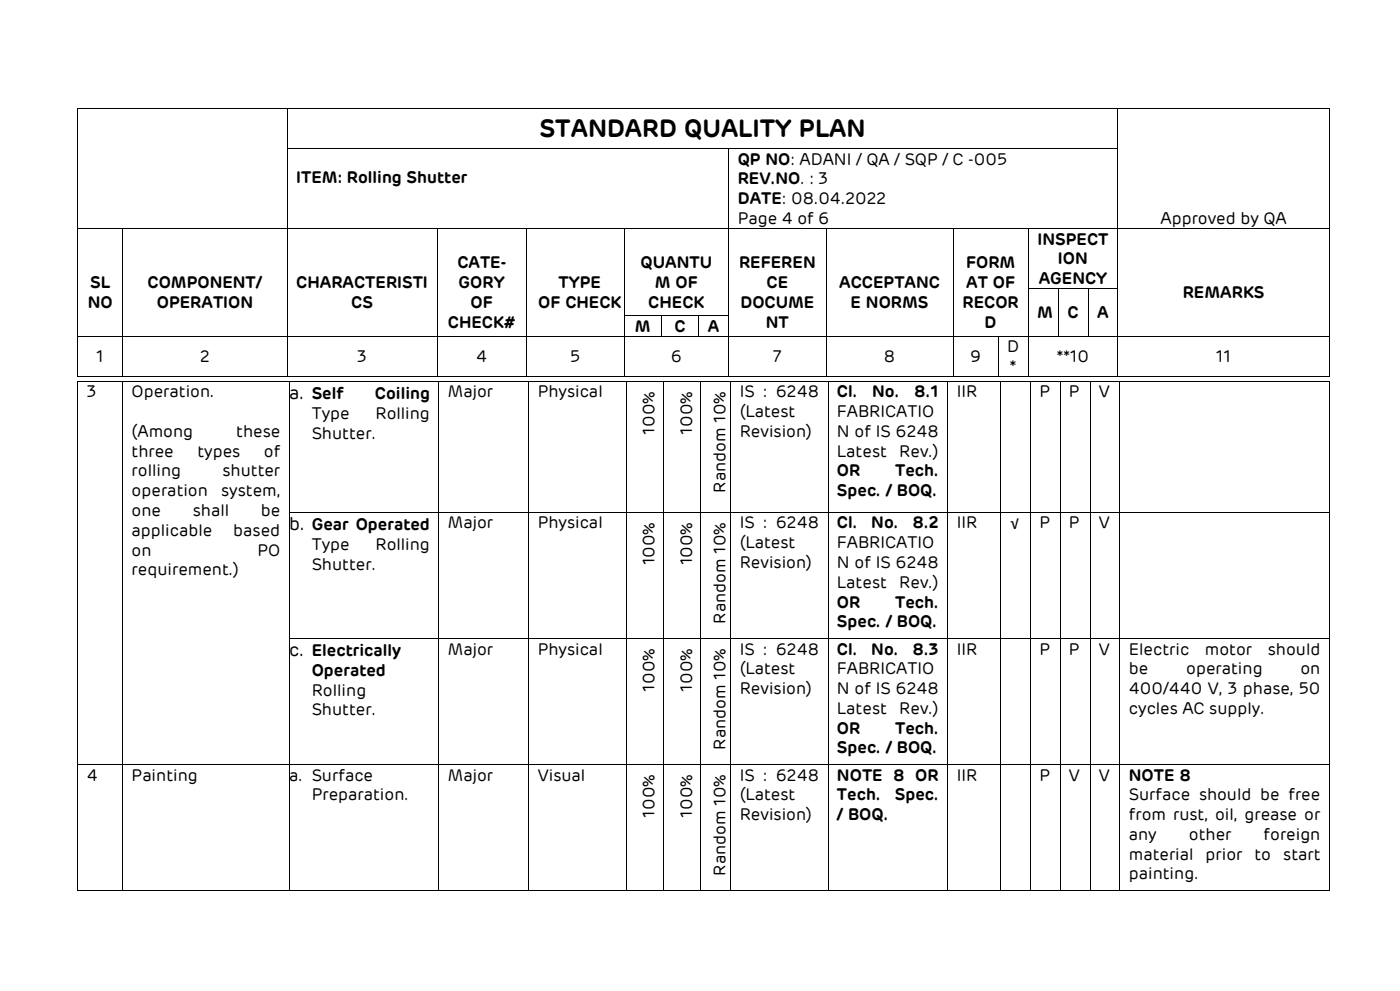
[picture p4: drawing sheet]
<svg xmlns="http://www.w3.org/2000/svg" width="297mm" height="210mm" viewBox="0 0 297 210" stroke-linecap="round" stroke-linejoin="round" font-family="sans-serif">
<defs><g id="words">
<text font-size="5.3" x="114.4" y="29">STANDARD QUALITY PLAN</text>
<g font-size="3.9">
<text x="61.4" y="84.5">a. Self</text>
<text x="61.4" y="112.3">b. Gear Operated</text>
<text x="61.4" y="139">c. Electrically</text>
</g>
<g font-size="3.5">
<text x="156.5" y="34.9">QP NO: ADANI / QA / SQP / C -005</text>
<text x="62.8" y="38.9">ITEM: Rolling Shutter</text>
<text x="156.5" y="39.1">REV.NO. : 3</text>
<text x="156.5" y="43.3">DATE: 08.04.2022</text>
<text x="156.5" y="47.5">Page 4 of 6</text>
<text x="246.2" y="47.5">Approved by QA</text>
<text x="220.1" y="51.8">INSPECT</text>
<text x="97" y="56.9">CATE-</text>
<text x="135.9" y="56.8">QUANTU</text>
<text x="156.8" y="56.9">REFEREN</text>
<text x="204.9" y="56.9">FORM</text>
<text x="224.5" y="56">ION</text>
<text x="18.6" y="65.3">NO</text>
<text x="19.1" y="61.1">SL</text>
<text x="31.3" y="61.1">COMPONENT/</text>
<text x="33.3" y="65.3">OPERATION</text>
<text x="62.8" y="61.1">CHARACTERISTI</text>
<text x="74.5" y="65.3">CS</text>
<text x="97.3" y="61.1">GORY</text>
<text x="99.8" y="65.3">OF</text>
<text x="114.2" y="65.3">OF CHECK</text>
<text x="118.5" y="61.1">TYPE</text>
<text x="137.5" y="65.2">CHECK</text>
<text x="138.9" y="61">M OF</text>
<text x="157.1" y="65.3">DOCUME</text>
<text x="162.6" y="61.1">CE</text>
<text x="178.1" y="61.1">ACCEPTANC</text>
<text x="180.5" y="65.3">E NORMS</text>
<text x="204.2" y="65.3">RECOR</text>
<text x="205" y="61.1">AT OF</text>
<text x="220.4" y="60.2">AGENCY</text>
<text x="250.9" y="63.2">REMARKS</text>
<text x="95" y="69.5">CHECK#</text>
<text x="134.7" y="70.3">M</text>
<text x="143.1" y="70.3">C</text>
<text x="150.2" y="70.3">A</text>
<text x="162.5" y="69.5">NT</text>
<text x="208.9" y="69.5">D</text>
<text x="220" y="67.5">M</text>
<text x="226.4" y="67.5">C</text>
<text x="232.7" y="67.5">A</text>
<text x="20.4" y="76.8">1</text>
<text x="42.4" y="76.8">2</text>
<text x="75.8" y="76.8">3</text>
<text x="101" y="76.8">4</text>
<text x="121" y="76.8">5</text>
<text x="142.3" y="76.8">6</text>
<text x="164" y="76.8">7</text>
<text x="187.5" y="76.8">8</text>
<text x="205.8" y="76.8">9</text>
<text x="213.7" y="74.7">D</text>
<text x="224.2" y="76.8">**10</text>
<text x="258" y="76.8">11</text>
<text x="214.2" y="78.9">*</text>
<text x="18.4" y="84.2">3</text>
<text x="27.9" y="84.2">Operation.</text>
<text x="66.1" y="88.8">Type</text>
<text x="79.5" y="84.5">Coiling</text>
<text x="79.7" y="88.8">Rolling</text>
<text x="95" y="84.2">Major</text>
<text x="114.1" y="84.2">Physical</text>
<text x="156.9" y="84.2">IS : 6248</text>
<text x="156.9" y="88.4">(Latest</text>
<text x="177.6" y="84.2">Cl.</text>
<text x="177.6" y="88.4">FABRICATIO</text>
<text x="185" y="84.2">No.</text>
<text x="193.9" y="84.2">8.1</text>
<text x="203" y="84.2">IIR</text>
<text x="220.6" y="84.2">P</text>
<text x="226.8" y="84.2">P</text>
<text x="233.1" y="84.2">V</text>
<text x="27.9" y="92.6">(Among</text>
<text x="50.1" y="92.6">these</text>
<text x="66.1" y="92.9">Shutter.</text>
<text x="138.9" y="92.1" transform="rotate(-90 138.9 92.1)">100%</text>
<text x="146.8" y="92.1" transform="rotate(-90 146.8 92.1)">100%</text>
<text x="156.9" y="92.6">Revision)</text>
<text x="177.6" y="92.6">N of IS 6248</text>
<text x="27.9" y="96.8">three</text>
<text x="27.9" y="101">rolling</text>
<text x="41.9" y="96.8">types</text>
<text x="47.2" y="101">shutter</text>
<text x="56" y="96.8">of</text>
<text x="177.6" y="96.8">Latest</text>
<text x="177.6" y="101">OR</text>
<text x="189.9" y="101">Tech.</text>
<text x="190.8" y="96.8">Rev.)</text>
<text x="27.9" y="105.2">operation</text>
<text x="46.9" y="105.2">system,</text>
<text x="153.9" y="104.4" transform="rotate(-90 153.9 104.4)">Random 10%</text>
<text x="177.6" y="105.2">Spec. / BOQ.</text>
<text x="27.9" y="109.4">one</text>
<text x="27.9" y="113.6">applicable</text>
<text x="40.9" y="109.4">shall</text>
<text x="49.5" y="113.6">based</text>
<text x="55.3" y="109.4">be</text>
<text x="95" y="112">Major</text>
<text x="114.1" y="112">Physical</text>
<text x="156.9" y="112">IS : 6248</text>
<text x="177.6" y="112">Cl.</text>
<text x="184.8" y="112">No.</text>
<text x="193.6" y="112">8.2</text>
<text x="203" y="112">IIR</text>
<text x="214.5" y="112">√</text>
<text x="220.6" y="112">P</text>
<text x="226.8" y="112">P</text>
<text x="233.1" y="112">V</text>
<text x="27.9" y="117.8">on</text>
<text x="54.6" y="117.8">PO</text>
<text x="66.1" y="116.5">Type</text>
<text x="79.7" y="116.5">Rolling</text>
<text x="138.9" y="119.8" transform="rotate(-90 138.9 119.8)">100%</text>
<text x="146.8" y="119.8" transform="rotate(-90 146.8 119.8)">100%</text>
<text x="156.9" y="116.2">(Latest</text>
<text x="177.6" y="116.2">FABRICATIO</text>
<text x="27.9" y="121.9">requirement.)</text>
<text x="66.1" y="120.7">Shutter.</text>
<text x="156.9" y="120.4">Revision)</text>
<text x="177.6" y="120.4">N of IS 6248</text>
<text x="177.6" y="124.6">Latest</text>
<text x="190.8" y="124.6">Rev.)</text>
<text x="177.6" y="128.8">OR</text>
<text x="189.9" y="128.8">Tech.</text>
<text x="153.9" y="132.2" transform="rotate(-90 153.9 132.2)">Random 10%</text>
<text x="177.6" y="132.9">Spec. / BOQ.</text>
<text x="66.1" y="143.2">Operated</text>
<text x="95" y="138.7">Major</text>
<text x="114.1" y="138.7">Physical</text>
<text x="156.9" y="138.7">IS : 6248</text>
<text x="156.9" y="142.9">(Latest</text>
<text x="177.6" y="138.7">Cl.</text>
<text x="177.6" y="142.9">FABRICATIO</text>
<text x="184.8" y="138.7">No.</text>
<text x="193.6" y="138.7">8.3</text>
<text x="203" y="138.7">IIR</text>
<text x="220.6" y="138.7">P</text>
<text x="226.8" y="138.7">P</text>
<text x="233.1" y="138.7">V</text>
<text x="239.5" y="138.7">Electric</text>
<text x="239.5" y="142.9">be</text>
<text x="251.7" y="142.9">operating</text>
<text x="255.6" y="138.7">motor</text>
<text x="269" y="138.7">should</text>
<text x="275.9" y="142.9">on</text>
<text x="66.1" y="147.4">Rolling</text>
<text x="138.9" y="146.6" transform="rotate(-90 138.9 146.6)">100%</text>
<text x="146.8" y="146.6" transform="rotate(-90 146.8 146.6)">100%</text>
<text x="156.9" y="147.1">Revision)</text>
<text x="177.6" y="147.1">N of IS 6248</text>
<text x="239.5" y="147.1">400/440 V, 3 phase, 50</text>
<text x="66.1" y="151.6">Shutter.</text>
<text x="177.6" y="151.3">Latest</text>
<text x="177.6" y="155.5">OR</text>
<text x="189.9" y="155.5">Tech.</text>
<text x="190.8" y="151.3">Rev.)</text>
<text x="239.5" y="151.3">cycles AC supply.</text>
<text x="153.9" y="158.9" transform="rotate(-90 153.9 158.9)">Random 10%</text>
<text x="177.6" y="159.7">Spec. / BOQ.</text>
<text x="18.4" y="165.4">4</text>
<text x="27.9" y="165.4">Painting</text>
<text x="61.4" y="165.4">a. Surface</text>
<text x="95" y="165.4">Major</text>
<text x="114.1" y="165.4">Visual</text>
<text x="156.9" y="165.4">IS : 6248</text>
<text x="177.6" y="165.4">NOTE 8 OR</text>
<text x="203" y="165.4">IIR</text>
<text x="220.6" y="165.4">P</text>
<text x="226.8" y="165.4">V</text>
<text x="233.1" y="165.4">V</text>
<text x="239.5" y="165.4">NOTE 8</text>
<text x="66.1" y="169.6">Preparation.</text>
<text x="138.9" y="173.3" transform="rotate(-90 138.9 173.3)">100%</text>
<text x="146.8" y="173.3" transform="rotate(-90 146.8 173.3)">100%</text>
<text x="156.9" y="169.6">(Latest</text>
<text x="156.9" y="173.8">Revision)</text>
<text x="177.6" y="169.6">Tech.</text>
<text x="177.6" y="173.8">/ BOQ.</text>
<text x="189.9" y="169.6">Spec.</text>
<text x="239.5" y="169.6">Surface should be free</text>
<text x="239.5" y="173.8">from rust, oil, grease or</text>
<text x="239.5" y="178">any</text>
<text x="252.2" y="178">other</text>
<text x="268.1" y="178">foreign</text>
<text x="153.9" y="185.6" transform="rotate(-90 153.9 185.6)">Random 10%</text>
<text x="239.5" y="182.2">material</text>
<text x="255.8" y="182.2">prior</text>
<text x="266.2" y="182.2">to</text>
<text x="272.2" y="182.2">start</text>
<text x="239.5" y="186.4">painting.</text>
</g>
</g></defs>
<g fill="#000">
<path d="M16.4 22.9h.2v.1h-.2zM16.4 31.4h.2v.2h-.2zM60.9 22.9h.1v.1h-.1zM60.9 31.4h.1v.2h-.1zM154.5 31.4h.2v.2h-.2zM237.1 22.9h.2v.1h-.2zM237.1 31.4h.2v.2h-.2zM282 22.9h.1v.1h-.1zM282 31.4h.1v.2h-.1zM16.4 48.4h.2v.1h-.2zM26 48.4h.1v.1h-.1zM60.9 48.4h.1v.1h-.1z"/>
<path d="M92.6 48.4h.2v.1h-.2zM111.7 48.4h.1v.1h-.1zM132.3 48.4h.2v.1h-.2zM154.5 48.4h.2v.1h-.2zM175.2 48.4h.1v.1h-.1zM202.2 48.4h.1v.1h-.1zM218 48.4h.2v.1h-.2zM237.1 48.4h.2v.1h-.2zM282 48.4h.1v.1h-.1zM16.4 61.1h.2v.2h-.2zM16.4 66.8h.2v.2h-.2zM16.4 71.2h.2v.2h-.2z"/>
<path d="M16.4 79.8h.2v.1h-.2zM26 61.1h.1v.2h-.1zM26 66.8h.1v.2h-.1zM26 71.2h.1v.2h-.1zM26 79.8h.1v.1h-.1zM60.9 61.1h.1v.2h-.1zM60.9 66.8h.1v.2h-.1zM60.9 71.2h.1v.2h-.1zM60.9 79.8h.1v.1h-.1zM92.6 61.1h.2v.2h-.2zM92.6 66.8h.2v.2h-.2zM92.6 71.2h.2v.2h-.2z"/>
<path d="M92.6 79.8h.2v.1h-.2zM111.7 61.1h.1v.2h-.1zM111.7 66.8h.1v.2h-.1zM111.7 71.2h.1v.2h-.1zM111.7 79.8h.1v.1h-.1zM132.3 61.1h.2v.2h-.2zM132.3 66.8h.2v.2h-.2zM132.3 71.2h.2v.2h-.2zM132.3 79.8h.2v.1h-.2zM140.3 66.8h.1v.2h-.1zM140.3 71.2h.1v.2h-.1zM148.2 66.8h.2v.2h-.2z"/>
<path d="M148.2 71.2h.2v.2h-.2zM154.5 61.1h.2v.2h-.2zM154.5 66.8h.2v.2h-.2zM154.5 71.2h.2v.2h-.2zM154.5 79.8h.2v.1h-.2zM175.2 61.1h.1v.2h-.1zM175.2 66.8h.1v.2h-.1zM175.2 71.2h.1v.2h-.1zM175.2 79.8h.1v.1h-.1zM202.2 61.1h.1v.2h-.1zM202.2 66.8h.1v.2h-.1zM202.2 71.2h.1v.2h-.1z"/>
<path d="M202.2 79.8h.1v.1h-.1zM211.7 71.2h.2v.2h-.2zM211.7 79.8h.2v.1h-.2zM218 61.1h.2v.2h-.2zM218 66.8h.2v.2h-.2zM218 71.2h.2v.2h-.2zM218 79.8h.2v.1h-.2zM224.4 61.1h.2v.2h-.2zM224.4 66.8h.2v.2h-.2zM224.4 71.2h.2v.2h-.2zM230.7 61.1h.2v.2h-.2zM230.7 66.8h.2v.2h-.2z"/>
<path d="M230.7 71.2h.2v.2h-.2zM237.1 61.1h.2v.2h-.2zM237.1 66.8h.2v.2h-.2zM237.1 71.2h.2v.2h-.2zM237.1 79.8h.2v.1h-.2zM282 61.1h.1v.2h-.1zM282 66.8h.1v.2h-.1zM282 71.2h.1v.2h-.1zM282 79.8h.1v.1h-.1zM16.4 80.8h.2v.1h-.2zM26 80.8h.1v.1h-.1zM61.3 80.8h.2v.1h-.2z"/>
<path d="M93 80.8h.2v.1h-.2zM112.1 80.8h.2v.1h-.2zM132.7 80.8h.2v.1h-.2zM140.7 80.8h.1v.1h-.1zM148.6 80.8h.2v.1h-.2zM155 80.8h.1v.1h-.1zM175.6 80.8h.2v.1h-.2zM201 80.8h.2v.1h-.2zM212.1 80.8h.2v.1h-.2zM218.5 80.8h.1v.1h-.1zM224.8 80.8h.2v.1h-.2zM231.2 80.8h.1v.1h-.1z"/>
<path d="M237.5 80.8h.2v.1h-.2zM282 80.8h.1v.1h-.1zM16.4 108.5h.2v.2h-.2zM26 108.5h.1v.2h-.1zM61.3 108.5h.2v.2h-.2zM93 108.5h.2v.2h-.2zM112.1 108.5h.2v.2h-.2zM132.7 108.5h.2v.2h-.2zM140.7 108.5h.1v.2h-.1zM148.6 108.5h.2v.2h-.2zM155 108.5h.1v.2h-.1zM175.6 108.5h.2v.2h-.2z"/>
<path d="M201 108.5h.2v.2h-.2zM212.1 108.5h.2v.2h-.2zM218.5 108.5h.1v.2h-.1zM224.8 108.5h.2v.2h-.2zM231.2 108.5h.1v.2h-.1zM237.5 108.5h.2v.2h-.2zM282 108.5h.1v.2h-.1zM16.4 135.2h.2v.2h-.2zM26 135.2h.1v.2h-.1zM61.3 135.2h.2v.2h-.2zM93 135.2h.2v.2h-.2zM112.1 135.2h.2v.2h-.2z"/>
<path d="M132.7 135.2h.2v.2h-.2zM140.7 135.2h.1v.2h-.1zM148.6 135.2h.2v.2h-.2zM155 135.2h.1v.2h-.1zM175.6 135.2h.2v.2h-.2zM201 135.2h.2v.2h-.2zM212.1 135.2h.2v.2h-.2zM218.5 135.2h.1v.2h-.1zM224.8 135.2h.2v.2h-.2zM231.2 135.2h.1v.2h-.1zM237.5 135.2h.2v.2h-.2zM282 135.2h.1v.2h-.1z"/>
<path d="M16.4 162h.2v.1h-.2zM26 162h.1v.1h-.1zM61.3 162h.2v.1h-.2zM93 162h.2v.1h-.2zM112.1 162h.2v.1h-.2zM132.7 162h.2v.1h-.2zM140.7 162h.1v.1h-.1zM148.6 162h.2v.1h-.2zM155 162h.1v.1h-.1zM175.6 162h.2v.1h-.2zM201 162h.2v.1h-.2zM212.1 162h.2v.1h-.2z"/>
<path d="M218.5 162h.1v.1h-.1zM224.8 162h.2v.1h-.2zM231.2 162h.1v.1h-.1zM237.5 162h.2v.1h-.2zM282 162h.1v.1h-.1zM16.4 188.7h.2v.2h-.2zM26 188.7h.1v.2h-.1zM61.3 188.7h.2v.2h-.2zM93 188.7h.2v.2h-.2zM112.1 188.7h.2v.2h-.2zM132.7 188.7h.2v.2h-.2zM140.7 188.7h.1v.2h-.1z"/>
<path d="M148.6 188.7h.2v.2h-.2zM155 188.7h.1v.2h-.1zM175.6 188.7h.2v.2h-.2zM201 188.7h.2v.2h-.2zM212.1 188.7h.2v.2h-.2zM218.5 188.7h.1v.2h-.1zM224.8 188.7h.2v.2h-.2zM231.2 188.7h.1v.2h-.1zM237.5 188.7h.2v.2h-.2zM282 188.7h.1v.2h-.1z"/>
</g>
<g fill="none" stroke="#000" stroke-width=".21">
<path d="M16.5 23v8.4M16.5 31.6v16.8M16.6 22.9h44.3M61 23v8.4M61 31.6v16.8M61 22.9h176.1M61 31.5h93.5M154.6 31.6v16.8M154.7 31.5h82.4M237.2 23v8.4M237.2 31.6v16.8M237.3 22.9h44.7"/>
<path d="M282 23v8.4M282 31.6v16.8M16.5 48.5v12.6M16.6 48.5h9.3M26 48.5v12.6M26.1 48.5h34.8M61 48.5v12.6M61 48.5h31.6M92.7 48.5v12.6M92.8 48.5h18.9M111.8 48.5v12.6M111.8 48.5h20.5"/>
<path d="M132.4 48.5v12.6M132.5 48.5h22M154.6 48.5v12.6M154.7 48.5h20.5M175.3 48.5v12.6M175.3 48.5h26.9M202.2 48.5v12.6M202.3 48.5h15.7M218.1 48.5v12.6M218.2 48.5h18.9M237.2 48.5v12.6M237.3 48.5h44.7"/>
<path d="M282 48.5v12.6M16.5 61.3v5.5M16.5 67v4.2M16.5 71.4v8.4M16.6 71.3h9.3M16.6 79.9h9.3M26 61.3v5.5M26 67v4.2M26 71.4v8.4M26.1 71.3h34.8M26.1 79.9h34.8M61 61.3v5.5"/>
<path d="M61 67v4.2M61 71.4v8.4M61 71.3h31.6M61 79.9h31.6M92.7 61.3v5.5M92.7 67v4.2M92.7 71.4v8.4M92.8 71.3h18.9M92.8 79.9h18.9M111.8 61.3v5.5M111.8 67v4.2M111.8 71.4v8.4"/>
<path d="M111.8 71.3h20.5M111.8 79.9h20.5M132.4 61.3v5.5M132.4 67v4.2M132.4 71.4v8.4M132.5 66.9h7.7M132.5 71.3h7.7M132.5 79.9h22M140.3 67v4.2M140.4 66.9h7.8M140.4 71.3h7.8M148.3 67v4.2"/>
<path d="M148.4 66.9h6.1M148.4 71.3h6.1M154.6 61.3v5.5M154.6 67v4.2M154.6 71.4v8.4M154.7 71.3h20.5M154.7 79.9h20.5M175.3 61.3v5.5M175.3 67v4.2M175.3 71.4v8.4M175.3 71.3h26.9M175.3 79.9h26.9"/>
<path d="M202.2 61.3v5.5M202.2 67v4.2M202.2 71.4v8.4M202.3 71.3h9.4M202.3 79.9h9.4M211.8 71.4v8.4M211.9 71.3h6.1M211.9 79.9h6.1M218.1 61.3v5.5M218.1 67v4.2M218.1 71.4v8.4M218.2 61.2h6.2"/>
<path d="M218.2 71.3h6.2M218.2 79.9h18.9M224.5 61.3v5.5M224.5 67v4.2M224.6 61.2h6.1M224.6 71.3h6.1M230.8 61.3v5.5M230.8 67v4.2M230.9 61.2h6.2M230.9 71.3h6.2M237.2 61.3v5.5M237.2 67v4.2"/>
<path d="M237.2 71.4v8.4M237.3 71.3h44.7M237.3 79.9h44.7M282 61.3v5.5M282 67v4.2M282 71.4v8.4M16.5 80.9v27.6M16.6 80.8h9.3M26 80.9v27.6M26.1 80.8h35.2M61.4 80.9v27.6M61.5 80.8h31.5"/>
<path d="M93.1 80.9v27.6M93.2 80.8h18.9M112.2 80.9v27.6M112.3 80.8h20.4M132.8 80.9v27.6M132.9 80.8h7.8M140.8 80.9v27.6M140.8 80.8h7.8M148.7 80.9v27.6M148.8 80.8h6.2M155 80.9v27.6M155.1 80.8h20.5"/>
<path d="M175.7 80.9v27.6M175.8 80.8h25.2M201.1 80.9v27.6M201.2 80.8h10.9M212.2 80.9v27.6M212.3 80.8h6.2M218.5 80.9v27.6M218.6 80.8h6.2M224.9 80.9v27.6M225 80.8h6.2M231.2 80.9v27.6M231.3 80.8h6.2"/>
<path d="M237.6 80.9v27.6M237.7 80.8h44.3M282 80.9v27.6M16.5 108.7v26.5M26 108.7v26.5M61.4 108.7v26.5M61.5 108.6h31.5M93.1 108.7v26.5M93.2 108.6h18.9M112.2 108.7v26.5M112.3 108.6h20.4M132.8 108.7v26.5"/>
<path d="M132.9 108.6h7.8M140.8 108.7v26.5M140.8 108.6h7.8M148.7 108.7v26.5M148.8 108.6h6.2M155 108.7v26.5M155.1 108.6h20.5M175.7 108.7v26.5M175.8 108.6h25.2M201.1 108.7v26.5M201.2 108.6h10.9M212.2 108.7v26.5"/>
<path d="M212.3 108.6h6.2M218.5 108.7v26.5M218.6 108.6h6.2M224.9 108.7v26.5M225 108.6h6.2M231.2 108.7v26.5M231.3 108.6h6.2M237.6 108.7v26.5M237.7 108.6h44.3M282 108.7v26.5M16.5 135.4v26.6M26 135.4v26.6"/>
<path d="M61.4 135.4v26.6M61.5 135.3h31.5M93.1 135.4v26.6M93.2 135.3h18.9M112.2 135.4v26.6M112.3 135.3h20.4M132.8 135.4v26.6M132.9 135.3h7.8M140.8 135.4v26.6M140.8 135.3h7.8M148.7 135.4v26.6M148.8 135.3h6.2"/>
<path d="M155 135.4v26.6M155.1 135.3h20.5M175.7 135.4v26.6M175.8 135.3h25.2M201.1 135.4v26.6M201.2 135.3h10.9M212.2 135.4v26.6M212.3 135.3h6.2M218.5 135.4v26.6M218.6 135.3h6.2M224.9 135.4v26.6M225 135.3h6.2"/>
<path d="M231.2 135.4v26.6M231.3 135.3h6.2M237.6 135.4v26.6M237.7 135.3h44.3M282 135.4v26.6M16.5 162.1v26.6M16.6 162.1h9.3M26 162.1v26.6M26.1 162.1h35.2M61.4 162.1v26.6M61.5 162.1h31.5M93.1 162.1v26.6"/>
<path d="M93.2 162.1h18.9M112.2 162.1v26.6M112.3 162.1h20.4M132.8 162.1v26.6M132.9 162.1h7.8M140.8 162.1v26.6M140.8 162.1h7.8M148.7 162.1v26.6M148.8 162.1h6.2M155 162.1v26.6M155.1 162.1h20.5M175.7 162.1v26.6"/>
<path d="M175.8 162.1h25.2M201.1 162.1v26.6M201.2 162.1h10.9M212.2 162.1v26.6M212.3 162.1h6.2M218.5 162.1v26.6M218.6 162.1h6.2M224.9 162.1v26.6M225 162.1h6.2M231.2 162.1v26.6M231.3 162.1h6.2M237.6 162.1v26.6"/>
<path d="M237.7 162.1h44.3M282 162.1v26.6M16.6 188.8h9.3M26.1 188.8h35.2M61.5 188.8h31.5M93.2 188.8h18.9M112.3 188.8h20.4M132.9 188.8h7.8M140.8 188.8h7.8M148.8 188.8h6.2M155.1 188.8h20.5M175.8 188.8h25.2"/>
<path d="M201.2 188.8h10.9M212.3 188.8h6.2M218.6 188.8h6.2M225 188.8h6.2M231.3 188.8h6.2M237.7 188.8h44.3"/>
</g>
<use href="#words"/>
</svg>
